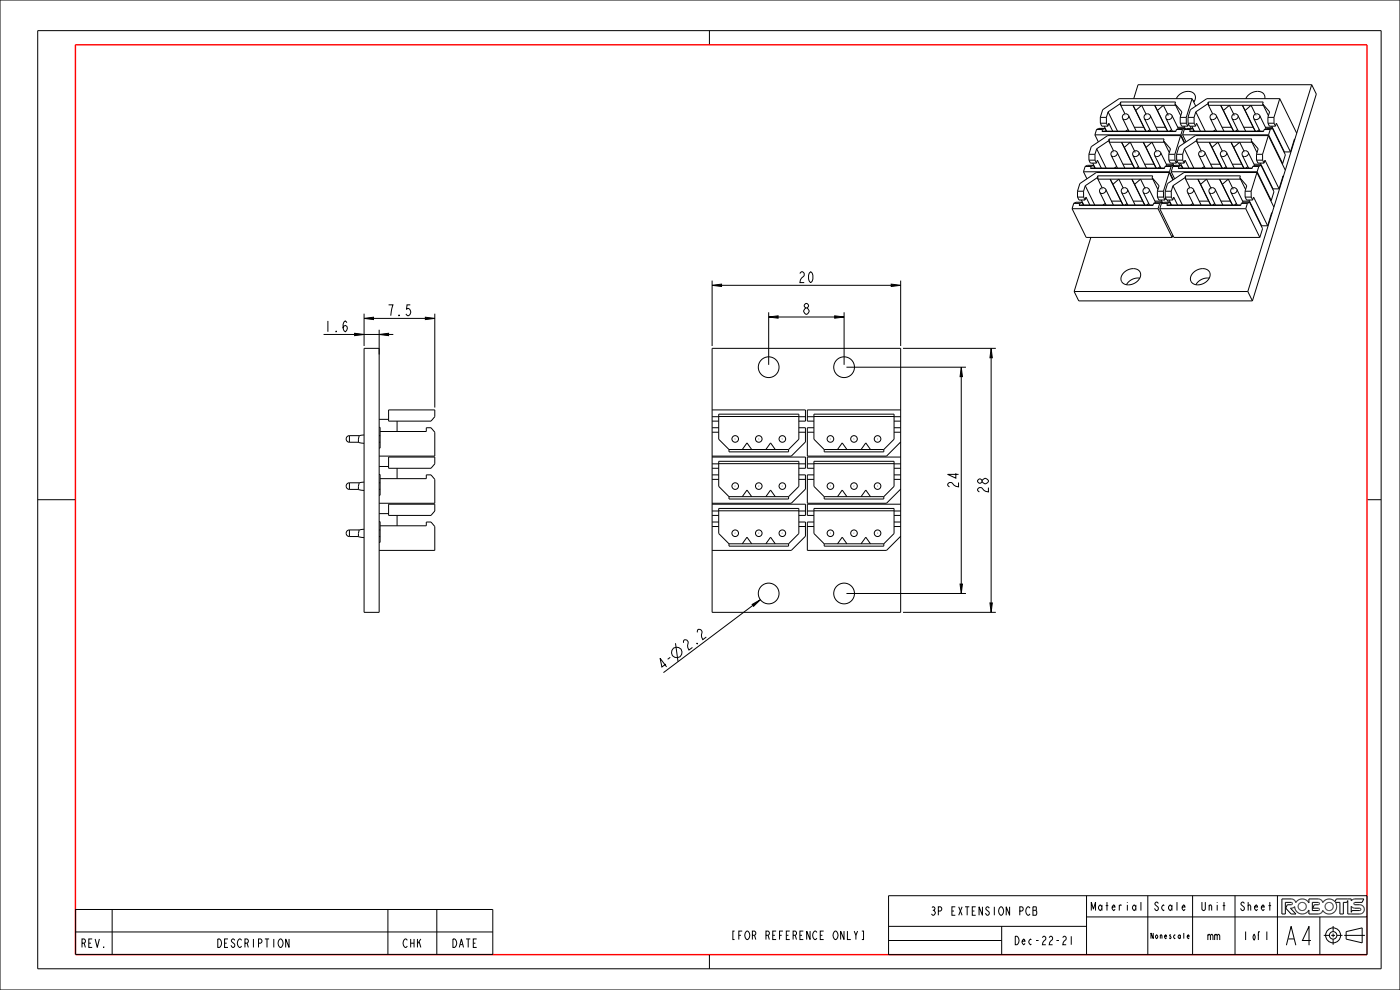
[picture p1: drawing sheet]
<svg xmlns="http://www.w3.org/2000/svg" width="297mm" height="210mm" viewBox="0 0 297 210" stroke-linecap="round" stroke-linejoin="round" font-family="sans-serif">
<defs><g id="words">
<text font-size="5.2" x="271.8" y="200.5">A4</text>
<g font-size="3">
<text x="169.2" y="59.9">20</text>
<text x="68.6" y="70.4">1.6</text>
<text x="82" y="67">7.5</text>
<text x="170.1" y="66.7">8</text>
<text x="203.3" y="103.7" transform="rotate(-90 203.3 103.7)">24</text>
<text x="209.7" y="104.8" transform="rotate(-90 209.7 104.8)">28</text>
<text x="140.4" y="142.2" transform="rotate(-37 140.4 142.2)">4-</text>
<text x="145.8" y="138.2" transform="rotate(-37 145.8 138.2)">2.2</text>
</g>
<g font-size="2.3">
<text x="197" y="194.2">3P EXTENSION PCB</text>
<text x="232.3" y="193.2">Material</text>
<text x="245.2" y="193.2">Scale</text>
<text x="255.1" y="193.2">Unit</text>
<text x="263.2" y="193.2">Sheet</text>
<text x="17" y="201">REV.</text>
<text x="44.9" y="201">DESCRIPTION</text>
<text x="84.8" y="201">CHK</text>
<text x="95" y="201">DATE</text>
<text x="154.9" y="199.3">[FOR REFERENCE ONLY]</text>
<text x="214.4" y="200.4">Dec-22-21</text>
<text x="255.5" y="199.4">mm</text>
<text x="263.8" y="199.4">1 of 1</text>
</g>
<text font-size="1.6" x="244.3" y="199.1">Nonescale</text>
</g></defs>
<g fill="#000">
<path d="M77.2 67.5l2-.2v.5zM75.2 70.7l2 .2-2 .3zM80.4 70.9l2-.2v.5zM90.2 67.3l2 .2-2 .3zM151.1 60.5l2-.2v.5zM163.1 67.2l2-.2v.5zM177.1 67l2 .2-2 .3zM189.1 60.3l2 .2-2 .3zM203.9 77.9l.3 2h-.5zM210.3 73.9l.2 2h-.5zM159.6 128.2l1.7-1-1.4 1.4zM203.7 123.9h.5l-.3 2z"/>
<path d="M210 127.9h.5l-.2 2z"/>
</g>
<g fill="none" stroke="#000" stroke-width=".21">
<path d="M0 0h297v210h-297zM8 6.5h285v199h-285zM150.5 6.5v3M151.1 59.5v13.9M191.1 59.5v13.9M68.6 70.9h6.6M75.2 70.7l2 .2-2 .3zM77.2 67.5l2-.2v.5zM77.2 66.5v6.9M77.2 70.9h3.2M79.2 67.5h11M80.4 70.9l2-.2v.5z"/>
<path d="M80.4 69.9v5.3M82.4 70.9h1M90.2 67.3l2 .2-2 .3zM92.2 66.5v20M151.1 60.5l2-.2v.5zM153.1 60.5h36M163.1 67.2l2-.2v.5zM163.1 66.2v11.2M165.1 67.2h12M177.1 67l2 .2-2 .3zM179.1 66.2v11.2M179.6 77.9h25.3"/>
<path d="M189.1 60.3l2 .2-2 .3zM191.6 73.9h19.7M203.9 77.9l.3 2h-.5zM203.9 79.9v44M210.3 73.9l.2 2h-.5zM210.3 75.9v52M8 106h8M290 106h3M143.3 136.4l.5 4M159.6 128.2l1.7-1-1.4 1.4zM159.7 128.4l-19 14.3M179.6 125.9h25.3"/>
<path d="M191.6 129.9h19.7M203.7 123.9h.5l-.3 2zM210 127.9h.5l-.2 2zM16 192.9h88.5v9.6h-88.5zM16 197.7h88.5M23.8 192.9v9.6M82.3 192.9v9.6M92.7 192.9v9.6M188.5 190h101.5v12.5h-101.5zM188.5 199.5h24M188.5 196.5h42M212.5 196.5v6"/>
<path d="M230.5 194.5h59.5M230.5 190v12.5M231.5 193.2v-1.8l.5 1.5 .4-1.5v1.8M243.5 190v12.5M253 190v12.5M262 190v12.5M271 190v12.5M273.9 191.4h.1M274 191.4h.1M274 191.9h-.1M274 191.9h.1M274 191.4l.1 .1"/>
<path d="M274.1 191.5l.1 .1M274.1 191.8v.1M274.2 191.8h-.1M274.2 191.6v.1M274.2 191.7v.1M275.4 192.3h.1M275.4 192.3v.1M275.4 192.2v.1M275.4 192.4h.1M275.4 192.1v.1M275.4 192.4l.1 .2M275.5 192l-.1 .1"/>
<path d="M275.5 192.6h.1M275.5 191.9v.1M275.5 192.6v.1M275.5 191.9h.1M275.5 192.7h.1M275.5 192.7l.1 .2M275.6 192.9h.1M275.6 192.9l.2 .1M275.8 191.5l-.3 .4M275.8 193l.1 .1M275.9 191.5h-.1M275.9 193.1h.1"/>
<path d="M276 191.5h-.1M276 193.1h.1M276 191.4v.1M276.1 191.4h-.1M276.1 193.1h.1M276.1 191.4h.1M276.1 193.1h.2M276.3 191.4h-.2M276.3 191.4h.1M276.3 193.1h.1M276.4 191.4h.1M276.5 191.4l.1 .1"/>
<path d="M276.6 193.1h-.3M276.6 191.5h.1M276.6 193.1h.1M276.7 193l-.1 .1M276.7 191.5h.1M276.7 193h.1M276.7 191.5l.4 .5M277 192.8l-.3 .2M277 192.8h.1M277.1 192.6l-.1 .2M277.1 192h.1M277.1 192.6h.1"/>
<path d="M277.1 192v.1M277.1 192.4v.2M277.1 192.1v.1M277.1 192.4h.1M277.1 192.2v.1M277.1 192.3v.1M277.1 192.3h.1M279.7 191.4h-1.3v1.7h1.3M279.7 191.9h-.9l-.3 .7h1.2M279.7 192.6h.1M279.7 191.4h.1M279.7 193.1h.1"/>
<path d="M279.7 192.6v.1M279.7 191.9h.1M279.7 192.7h.1M279.8 193.1h-.1M279.8 191.4h.1M279.8 193.1h.1M279.8 191.9h.1M279.8 192.7h.1M279.8 191.4v.1M279.8 191.5h.1M279.9 192.7v.1M279.9 191.5h.1"/>
<path d="M279.9 191.8l-.1 .1M279.9 193.1h-.1M279.9 192.8h.1M279.9 191.8h.1M279.9 191.5v.1M279.9 193h.1M279.9 191.6h.1M279.9 191.7v.1M279.9 192.8v.1M279.9 191.7h.1M279.9 192.9h.1M279.9 191.6v.1"/>
<path d="M280 194.5v8M280.8 198.4h1.2M281.1 192.3h.1M281.1 192.3v.1M281.1 192.2v.1M281.1 192.2h.1M281.1 192.4v.1M281.1 192.5l.2 .4M281.1 192.1v.1M281.1 192v.1M281.2 191.9l-.1 .1M281.2 191.9h.1"/>
<path d="M281.2 191.8v.1M281.3 191.8h-.1M281.3 192.9h.1M281.4 192.9v.1M281.4 191.7l-.1 .1M281.4 191.7h.1M281.4 193h.1M281.5 193h.1M281.5 191.5l-.1 .2M281.5 193l.1 .1M281.6 191.5h-.1M281.6 193.1h.1"/>
<path d="M281.6 191.5h.1M281.7 191.5h-.1M281.7 193.1h.1M281.8 191.4l-.1 .1M281.8 193.1h.1M281.8 191.4h.1M281.8 193.1l.2 .1M282 191.4h-.2M282 191.4h.1M282 191.4l.2 .1M282 193.2h.1M282.1 193.2h-.1"/>
<path d="M282.1 193.1v.1M282.2 191.5h.1M282.2 193.1h-.1M282.3 191.5h.1M282.3 193.1h-.1M282.4 191.5h.1M282.4 193.1h-.1M282.4 191.5l.2 .1M282.4 193.1h.1M282.4 198.4h.8M282.5 193l-.1 .1M282.5 193h.1"/>
<path d="M282.6 191.6v.1M282.6 191.7h.1M282.6 191.7l.2 .3M282.7 192.8l-.2 .2M282.7 192.8h.1M282.7 192.7v.1M282.7 192.7h.1M282.8 192.6l-.1 .1M282.8 192.6h.1M282.8 192v.1M282.8 192.1v.1M282.8 196.4v1.2"/>
<path d="M282.8 198v.8M282.8 199.2v1.2M282.8 192.5v.1M282.8 192.4v.1M282.8 192.2h.1M282.8 192.2v.1M282.8 192.3v.1M282.8 192.3h.1M283.6 198.4h1.2M285.2 198.4h4.4M285.6 197.6l3.4-.8v3.2l-3.4-.8zM285.9 190.7h.1"/>
<path d="M286.5 193.9h.1M286.7 192.2v.1M286.7 192.2v1.3l.1-.4M286.7 193.9h.1M286.7 192.3h.1M286.7 192.3l.1 .1M286.8 192.4h.1M286.8 193.1h1.7M286.8 193.1h.1M286.9 192.4v.1M286.9 192.5l.5 .1M287.2 191.7h.1"/>
<path d="M287.2 191.7v.1M287.2 191.8h.1M287.2 191.8l.1 .1M287.3 191.9h.1M287.4 191.9h.1M287.4 192.6h.1M287.4 192.6h1.1M287.4 191.4l-.2 .2M287.5 191.9h1a.98 .98 0 0 1 .9 1 .98 .98 0 0 1-.9 1h-2.6v-2.9l-.2 .4h-.7v2.5h-.7v-2.5h-1a1.6 1.6 0 0 1-.5 2.2 1.6 1.6 0 0 1-2.2-.5l-.2 .5-.5 .3h-2.2v-.9a1.6 1.6 0 0 1-1.8 .8 1.6 1.6 0 0 1-1.2-1.5l-.4 .3h-.5l1.1 1.3h-1l-1.1-1.3 .3-.7h.8M287.5 191.4h1.5l.3-.7h-2l-.6 .4v-.4h-3.2l-.3 .6a1.6 1.6 0 0 0-2.6 .1l-.2-.4-.5-.3h-2.2v.8a1.6 1.6 0 0 0-2.8 0l-.3-.5-.4-.3h-2.3v3.2h.8v-2.5h1.2M287.5 191.4h-.1M288.5 192.6h.1"/>
<path d="M288.5 192.6v.1M288.5 193.1h.1M288.5 192.7h.1M288.6 193.1h-.1M288.6 192.7h.1M288.6 193.1h.1M288.6 192.7l.1 .1M288.7 193l-.1 .1M288.7 192.8h.1M288.7 193h.1M288.7 192.8v.1M288.7 192.9v.1"/>
<path d="M288.7 192.9h.1M150.5 202.5v3"/>
<circle cx="143.6" cy="138.4" r="1.13"/>
<circle cx="282.8" cy="198.4" r="1.59"/>
<circle cx="282.8" cy="198.4" r=".79"/>
</g>
<path d="M16 9.5h274v193h-274z" fill="none" stroke="#f00" stroke-width=".3"/>
<!-- layer: 9_ALL_COMPONENTS -->
<g fill="none" stroke="#000" stroke-width=".21">
<path d="M278.3 18h-36.9l-.9 2.9M278.3 18l-13.6 43.8M278.3 18l.9 2-13.5 43.8M229.9 36.4l.7 1.5M229.9 36.4h18.2M230.2 35.3l-.3 1.1M230.2 35.3h1.3M230.2 39.4l-.3 1.2M230.2 39.4l2 4.1M231 32.7v1.3M231 32.7h1.3M231 34l.3 .6h1.3"/>
<path d="M231 34h1.3M231.5 35.3l-.1 .4M231.8 34.6l.5 1.1M232 35.1l.2 .6M232 35.1h-1.3l-.5 .2M232 35.1l-.5 .2M232.3 28.6l.7 1.5M232.3 28.6h18.2M232.3 32.7v1.3M232.3 34l.3 .6M232.6 34.6l.2-.6 .8 1.7M232.6 27.5l-.3 1.1"/>
<path d="M232.6 27.5h1.3M232.6 31.6l-.3 1.1M232.6 31.6l2.1 4.1M232.8 37.7l1 2.1M232.8 37.7l-2.6 1.7M232.9 37.3l-.1 .4M232.9 37.3v.7h11.7M232.9 37.3h11.6l-.1 .4M233.4 24.9v1.2M233.4 24.9h1.3M233.4 26.1l.3 .7h1.3M233.4 26.1h1.3"/>
<path d="M233.9 27.5l-.1 .4M234.2 26.8l.6 1M234.4 27.2h-1.3l-.5 .3M234.4 27.2l-.5 .3M234.4 27.2l.3 .6M234.7 24.9v1.2M234.7 26.1l.3 .7M235 26.8l.2-.7 .8 1.7M235.1 23.7l-.4 1.2M235.1 23.7l2 4.1M235.2 29.9l-2.6 1.7M235.2 29.9l1 2.1"/>
<path d="M235.3 29.5l-.1 .4M235.3 29.5v.7h11.7M235.3 29.5h11.6l-.1 .4M235.7 33l1.4 2.7M236.2 32.2h.1M236.9 35.3l-.5 .4M237 32.4v.4l-.4 .3-.5 .1-.4-.2M237 32.4l1.6 3.3M237 32.4a.7 .7 0 0 0-1.1-.2l-.2 .4v.4M237.6 22l-2.5 1.7M237.6 22l1 2.1M237.7 21.6l-.1 .4"/>
<path d="M237.7 21.6l.1 .7h11.6M237.7 21.6h11.7l-.2 .4M238.2 25.1l1.3 2.7M238.2 34.8h2M238.3 39.9l-.9-1.9-1.3 1.1-.6-1.1 2.7 5.5-.4-.8h-2M238.5 31.3l1.3-1.1 .9 1.8M238.5 31.3l-.6-1.1 2.3 4.6M238.5 31.3l2.2 4.4-.5-.9M238.6 24.4h.1M239.3 27.5l-.5 .3M239.4 24.5v.4l-.4 .4-.5 .1-.3-.3M239.4 24.5l1.6 3.3"/>
<path d="M239.4 24.5a.7 .7 0 0 0-1.1-.1l-.2 .3 .1 .4M240.4 33l1.3 2.7M240.6 27h2M240.8 32.2h.1M240.9 23.4l1.3-1.1 .9 1.9M240.9 23.4l-.5-1.1 2.2 4.7M240.9 23.4l2.2 4.4M241.5 35.3l-.4 .4M241.6 32.4v.4l-.4 .3-.5 .1-.3-.2M241.6 32.4l1.6 3.3M241.6 32.4a.7 .7 0 0 0-1.1-.2l-.2 .4 .1 .4M242.6 27l.5 .8"/>
<path d="M242.8 25.1l1.3 2.7M242.8 34.8h2M242.9 39.9l-.9-1.9-1.3 1.1-.6-1.1 2.8 5.5-.5-.8h-2M243.1 31.3l1.3-1.1 .9 1.8M243.1 31.3l2.2 4.4-.5-.9M243.1 31.3l-.6-1.1 2.3 4.6M243.2 24.4h.1M243.9 27.5l-.4 .3M244 24.5v.4l-.4 .4-.5 .1-.3-.3M244 24.5l1.6 3.3M244 24.5a.7 .7 0 0 0-1.1-.1l-.2 .3 .1 .4M244.4 37.7l1.5 1.7-.4 1.2"/>
<path d="M244.4 37.7l1.2 2.5M245 33l1.3 2.7M245.2 27h2M245.4 32.2h.1M245.5 23.4l1.3-1.1 .9 1.9M245.5 23.4l2.2 4.4-.5-.8M245.5 23.4l-.5-1.1 2.2 4.7M246.1 35.3l-.4 .4M246.2 32.4v.4l-.4 .3-.5 .1-.3-.2M246.2 32.4l1.4 2.7M246.2 32.4a.7 .7 0 0 0-1.1-.2l-.2 .4 .1 .4M246.8 29.9l1.5 1.7-.4 1.1"/>
<path d="M246.8 29.9l1.3 2.5M247 35.7h-15.6M247.2 35.3l-.2 .4h-15.6M247.2 35.3h1.2M247.4 25.1l1.3 2.7M247.4 34.8h1.5M247.8 24.4h.1M247.9 32.7l.1 1.3M247.9 32.7h1.3M248 34l.3 .6h1.3M248 34h1.3M248 36.6h-15.4l-3.5 2.3-.5 1.7"/>
<path d="M248 36.6l-1.2 4M248 36.6l.8 1.6M248.1 36.4l.8 1.7M248.4 35.3l-.3 1.1M248.5 36.4l.7 1.5M248.5 36.4h18.2M248.5 27.5l-.4 .3M248.6 24.5v.4l-.4 .4-.5 .1-.3-.3M248.6 24.5l1.4 2.8M248.6 24.5a.7 .7 0 0 0-1.1-.1l-.2 .3 .1 .4M248.8 34.6l.3 .6M248.8 35.3l-.3 1.1"/>
<path d="M248.8 35.3h1.3M248.8 39.4l-.3 1.2M248.8 39.4l2 4.1M248.9 35.1h-1.3l-.4 .2M248.9 35.1l-.5 .2M248.9 35.1l.1 .1M249.2 32.7l.1 1.3M249.2 22l1.5 1.7-.3 1.2M249.2 22l1.3 2.5M249.3 34l.3 .6M249.5 27.8l-15.7 .1M249.6 20.9l.4-.7 .8-.5 .9-.3h.8l.7 .4 .3 .5 .1 .7-.3 .7"/>
<path d="M249.6 27.5l-.2 .4h-15.6M249.6 27.5h1.3M249.6 32.7v1.3M249.6 32.7h1.3M249.6 34l.3 .6h1.3M249.6 34h1.3M249.7 34.1l-.1 .5M249.8 27h1.5M250.1 34.6l.2 .5M250.1 35.3l-.1 .4M250.4 24.9v1.2M250.4 24.9h1.3"/>
<path d="M250.4 26.1l.3 .7h1.3M250.4 26.1h1.3M250.4 34.6l.5 1.1M250.5 28.8h-15.5l-3.5 2.3-.5 1.6M250.5 28.8l-1.3 3.9M250.5 28.8l.7 1.5M250.5 28.6l.8 1.7M250.6 35.1h-1.3l-.5 .2M250.6 35.1l-.5 .2M250.6 35.1l.3 .6M250.9 27.5l-.4 1.1M250.9 28.6l.7 1.5"/>
<path d="M250.9 28.6h18.2M250.9 32.7v1.3M250.9 34l.3 .6M251.2 26.8l.3 .6M251.2 34.6l.2-.6 .8 1.7M251.2 27.5l-.3 1.1M251.2 27.5h1.3M251.3 31.6l-.4 1.1M251.3 31.6l2 4.1M251.3 27.2h-1.3l-.4 .3M251.3 27.2l-.4 .3M251.3 27.2l.1 .2"/>
<path d="M251.4 37.7l-2.6 1.7M251.4 37.7l1 2.1M251.5 37.3l-.1 .4M251.5 37.3v.7h11.7M251.5 37.3h11.6l-.1 .4M251.7 24.9v1.2M251.7 26.1l.3 .7M252 24.9v1.2M252 24.9h1.3M252 26.1l.3 .7h1.3M252 26.1h1.3M252.1 26.3l-.1 .5"/>
<path d="M252.5 26.8l.2 .4M252.5 27.5l-.1 .4M252.8 26.8l.6 1M252.9 20.9h-15.5l-3.5 2.4-.5 1.6M252.9 20.9l-1.2 4M252.9 20.9l.8 1.6M253 27.2h-1.3l-.5 .3M253 27.2l-.5 .3M253 27.2l.3 .6M253.1 21.4h.3M253.3 24.9v1.2M253.3 26.1l.3 .7"/>
<path d="M253.6 26.8l.2-.7 .9 1.7M253.7 23.7l-.4 1.2M253.7 23.7l2 4.1M253.8 29.9l-2.5 1.7M253.8 29.9l1 2.1M253.9 29.5l-.1 .4M253.9 29.5v.7h11.7M253.9 29.5h11.7l-.2 .4M254.4 33l1.3 2.7M254.7 39.1l1.3-1.1 .9 1.9M254.7 39.1l2.1 4.4-.4-.8M254.7 39.1l-.6-1.1 2.3 4.7"/>
<path d="M254.8 32.2h.1M255.5 35.3l-.5 .4M255.6 32.4v.4l-.4 .3-.5 .1-.3-.2M255.6 32.4l1.6 3.3M255.6 32.4a.7 .7 0 0 0-1.1-.2l-.2 .4 .1 .4M256.2 22l-2.5 1.7M256.2 22l1.1 2.1M256.3 21.6l-.1 .4M256.3 21.6l.1 .7h11.6M256.3 21.6h11.7l-.1 .4M256.8 25.1l1.3 2.7M256.8 34.8h2l.5 .9"/>
<path d="M257.2 24.4h.1M257.9 27.5l-.5 .3M258 24.5v.4l-.4 .4-.5 .1-.3-.3M258 24.5l1.6 3.3M258 24.5a.7 .7 0 0 0-1.1-.1l-.2 .3 .1 .4M259 33l1.3 2.7M259.3 32l-.9-1.8-1.3 1.1-.6-1.1 2.8 5.5M259.3 39.1l1.3-1.1 .9 1.9M259.3 39.1l2.1 4.4-.4-.8M259.3 39.1l-.6-1.1 2.3 4.7M259.4 32.2h.1M260.1 35.3l-.4 .4"/>
<path d="M260.2 32.4v.4l-.4 .3-.5 .1-.3-.2M260.2 32.4l1.6 3.3M260.2 32.4a.7 .7 0 0 0-1.1-.2l-.2 .4 .1 .4M261.4 25.1l1.3 2.7M261.4 34.8h2l.5 .9M261.7 24.2l-.9-1.9-1.3 1.1-.5-1.1 2.7 5.5-.5-.8h-2M261.8 24.4h.1M262.5 27.5l-.4 .3M262.6 24.5v.4l-.4 .4-.5 .1-.3-.3M262.6 24.5l1.7 3.3M262.6 24.5a.7 .7 0 0 0-1.1-.1l-.2 .3 .1 .4M263 37.7l1.5 1.7-.4 1.2"/>
<path d="M263 37.7l1.2 2.5M263.6 33l1.3 2.7M263.9 32l-.9-1.8-1.3 1.1-.6-1.1 2.8 5.5M264 32.2h.1M264.3 20.9l.4-.6 .6-.5 .7-.3 .8-.1 .7 .1 .5 .3 .3 .5v.6M264.7 35.3l-.4 .4M264.8 32.4v.4l-.4 .3-.5 .1-.3-.2M264.8 32.4l1.4 2.7M264.8 32.4a.7 .7 0 0 0-1.1-.2l-.2 .4 .1 .4M265.4 29.9l1.5 1.7-.3 1.1M265.4 29.9l1.3 2.5M265.7 35.7h-15.7"/>
<path d="M265.8 35.3l-.2 .4h-15.6M265.8 35.3h1.2M266 25.1l1.3 2.7M266 34.8h1.5M266.3 24.2l-.9-1.9-1.3 1.1-.5-1.1 2.7 5.5-.4-.8h-2.1M266.4 24.4h.1M266.6 32.7h1.2M266.6 32.7v1.3M266.6 34l.3 .6h1.3M266.6 34h1.3M266.6 36.6h-15.4l-3.5 2.3-.5 1.7M266.6 36.6l-1.2 4"/>
<path d="M266.6 36.6l3.6 7.3M266.7 36.4l3 6.1M267 35.3l-.3 1.1M267.1 27.5l-.3 .3M267.2 24.5v.4l-.4 .4-.5 .1-.3-.3M267.2 24.5l1.4 2.8M267.2 24.5a.7 .7 0 0 0-1.1-.1l-.2 .3 .1 .4M267.4 34.6l2.7 5.5M267.5 35.1h-1.3l-.4 .2M267.5 35.1l-.5 .2M267.5 35.1l2.8 5.6-.6 1.8M267.8 32.7l.1 1.3"/>
<path d="M267.9 22l1.4 1.7-.3 1.2M267.9 22l1.2 2.5M267.9 34l.3 .6M268.1 27.8l-15.7 .1M268.2 34.6l.2-.6 2.9 6.1M268.2 27.5l-.2 .4h-15.6M268.2 27.5h1.3M268.5 27h1.4M269 37.8l-.1 .1M269 24.9v1.2M269 24.9h1.3M269 26.1l.3 .7h1.3"/>
<path d="M269 26.1h1.3M269.1 28.8h-15.5l-3.5 2.3-.5 1.6M269.1 28.8l-1.3 3.9M269.1 28.8l3.6 7.3M269.1 28.6l3 6.1M269.5 27.5l-.4 1.1M269.8 26.8l2.7 5.4M269.9 27.2h-1.3l-.4 .3M269.9 27.2l-.4 .3M269.9 27.2l2.8 5.6-.6 1.9M270.3 24.9v1.2M270.3 26.1l.3 .7"/>
<path d="M270.6 26.8l.2-.7 3 6.1M271.4 30l-.1 .1M271.5 20.9h-15.5l-3.5 2.4-.5 1.6M271.5 20.9l-1.2 4M271.5 20.9l3.6 7.4M272 34.7h.1M272.2 37.4v-.1l-.9 2.8M272.5 32.2h1.3M272.5 32.2l-.1 .1M274.6 29.6v-.1l-.8 2.7M227.4 44.3l3 6.1h18.3M227.4 44.3h18.3"/>
<path d="M227.8 43.1l-.4 1.2M227.8 43.1h1.3M228.6 40.6v1.2M228.6 40.6h1.3M228.6 41.8l.3 .6h1.3M228.6 41.8h1.3M229.1 43.1l-.2 .5M229.4 42.4l.5 1.1M229.5 42.9l.3 .6M229.5 42.9h-1.2l-.5 .2M229.5 42.9l-.4 .2M229.9 40.6v1.2"/>
<path d="M229.9 41.8l.3 .6M230.2 42.4l.2-.6 .8 1.7M231.4 50.4l-3.5 11.4M233.3 40.8l1.3 2.7M233.7 40.1h.1M234.5 43.2l-.5 .3M234.6 40.2v.4l-.4 .3-.5 .1-.4-.2M234.6 40.2l1.6 3.3M234.6 40.2a.7 .7 0 0 0-1.2-.2l-.1 .4v.4M237.9 40.8l1.3 2.7M238.4 40.1h-.1M238.4 57.8l1.2-.7 1.3-.1 .9 .6 .2 .4v.5l-.4 .8-.8 .7-1 .4h-.9l-.7-.4-.4-.6 .1-.8z"/>
<path d="M239.1 43.2l-.4 .3M239.2 40.2v.4l-.4 .3-.5 .1-.4-.2M239.2 40.2l1.6 3.3M239.2 40.2a.7 .7 0 0 0-1.2-.2l-.1 .4v.4M241.8 59h-.7l-.9 .3-.7 .4-.5 .7M242.5 40.8l1.4 2.7M243 40.1h.1M243.7 43.2l-.4 .3M243.8 40.2v.4l-.4 .3-.5 .1-.4-.2M243.8 40.2l1.3 2.7M243.8 40.2a.7 .7 0 0 0-1.2-.2l-.1 .4v.4M244.6 43.5l-15.7 .1"/>
<path d="M244.7 43.1l-.1 .5h-15.7M244.7 43.1h1.3M245 42.7h1.5M245.5 40.6v1.2M245.5 40.6h1.3M245.5 41.8l.3 .6h1.3M245.5 41.8h1.3M245.7 44.3l3 6.1M246 43.1l-.3 1.2M246 44.3l3 6.1h18.3M246 44.3h18.3M246.3 42.4l.3 .6"/>
<path d="M246.4 43.1l-.4 1.2M246.4 43.1h1.3M246.5 42.9l.1 .2M246.5 42.9h-1.3l-.5 .2M246.5 42.9l-.5 .2M246.8 40.6v1.2M246.8 41.8l.3 .6M247.2 40.6v1.2M247.2 40.6h1.3M247.2 41.8l.3 .6h1.3M247.2 41.8h1.3M247.3 42l-.2 .4"/>
<path d="M247.6 42.4l.3 .5M247.7 43.1l-.2 .5M248 42.4l.5 1.1M248.1 42.9l.3 .6M248.1 42.9h-1.2l-.5 .2M248.1 42.9l-.4 .2M248.5 40.6v1.2M248.5 41.8l.3 .6M248.8 42.4l.2-.6 .8 1.7M248.8 49.9l-.1 .5M251.9 40.8l1.3 2.7M252.4 40.1h-.1"/>
<path d="M253.1 43.2l-.5 .3M253.2 57.8l1.2-.7 1.2-.1 .9 .6 .2 .4v.5l-.4 .8-.8 .7-.9 .4h-1l-.7-.4-.3-.6v-.8zM253.2 40.2v.4l-.4 .3-.5 .1-.4-.2M253.2 40.2l1.6 3.3M253.2 40.2a.7 .7 0 0 0-1.2-.2l-.1 .4v.4M254.4 42.7h2M256.5 59h-.7l-.9 .3-.7 .4-.5 .7M256.5 40.8l1.4 2.7M257 40.1h.1M257.7 43.2l-.4 .3M257.8 40.2v.4l-.4 .3-.5 .1-.4-.2M257.8 40.2l1.6 3.3"/>
<path d="M257.8 40.2a.7 .7 0 0 0-1.2-.2l-.1 .4v.4M259 42.7h2M261.1 40.8l1.4 2.7M261.6 40.1h.1M262.3 43.2l-.4 .3M262.4 40.2v.4l-.4 .3-.5 .1-.4-.2M262.4 40.2l1.3 2.7M262.4 40.2a.7 .7 0 0 0-1.2-.2l-.1 .4v.4M263.2 43.5l-15.7 .1M263.3 43.1l-.1 .5h-15.7M263.3 43.1h1.3M263.6 42.7h1.5"/>
<path d="M264.1 40.6h1.3M264.1 40.6v1.2M264.1 41.8l.4 .6h1.2M264.1 41.8h1.3M264.3 44.3l3 6.1M264.6 43.1l-.3 1.2M265 42.4l2.6 5.5M265.1 42.9h-1.3l-.5 .2M265.1 42.9l-.5 .2M265.1 42.9l2.7 5.6-.5 1.9M265.4 40.6v1.2M265.4 41.8l.3 .6"/>
<path d="M265.7 42.4l.2-.6 3 6.1M266.5 45.7v.1M267.6 47.9h1.3M267.6 47.9v.1M269.6 42.5h.1M269.7 45.3l.1-.2-.9 2.8M270.1 40.1h1.2M270.1 40.1l-.1 .1M77.2 73.9h3.2v56h-3.2zM151.1 73.9h40v56h-40zM227.9 61.8l.9 2h36.9M227.9 61.8h36.8"/>
<path d="M264.7 61.8l1 2M74.1 92.4a.7 .7 0 0 0-.7 .7 .7 .7 0 0 0 .7 .7M74.1 92.4v1.4M74.1 93.8h1.9M74.1 92.4h2.1M76 93.2h.1M76 93.1h.1M76 93.2v.7l1.2 .1M76.2 92.4l-.2 .7M77.2 92.3l-1 .1M80.4 90.7h.2v4.4h-.2M80.4 99h2"/>
<path d="M80.4 93.8h.2M80.4 92.4h.2M80.4 89h2M80.6 91.5h9.8v-.8h1l.8 1v5.1h-11.8M82.4 97h9.8v1.4l-.8 .9h-9zM82.4 87h9.8v1.4l-.8 .9h-9zM84.2 89.3v2.2M84.2 99.3v2.2M151.1 87h19.8v2.3h-1.4M151.1 97h19.8v2.3h-1.4M151.1 99.3h1.4M151.1 98.4h1.4"/>
<path d="M151.1 91.7h1.4M151.1 90.7h1.4M151.1 89.3h1.4M151.1 88.4h1.4M152.5 98.4h17M152.5 88.4h17M154.6 95.4h12.7M154.6 95.4l-2.1-2.2v-5.3h17v5.3l-2.2 2.2M154.6 95.4v.5h12.7v-.5M157.5 95.4l1-1.4 1 1.4M162.5 95.4l1-1.4 1 1.4M169.5 90.7h1.4v3.1l-3 3h-16.8"/>
<path d="M169.5 98.4h1.4M169.5 91.7h1.4M169.5 88.4h1.4M171.3 98.4h1.4M171.3 91.7h1.4M171.3 88.4h1.4M172.7 90.7h-1.4v6.1h16.8l3-3M172.7 98.4h17M172.7 88.4h17M174.8 95.4h12.7M174.8 95.4l-2.1-2.2v-5.3h17v5.3l-2.2 2.2M174.8 95.4v.5h12.7v-.5"/>
<path d="M177.7 95.4l1-1.4 1 1.4M182.7 95.4l1-1.4 1 1.4M189.7 99.3h1.4M189.7 98.4h1.4M189.7 91.7h1.4M189.7 90.7h1.4M189.7 89.3h1.4M189.7 88.4h1.4M191.1 87h-19.8v2.3h1.4M191.1 97h-19.8v2.3h1.4M73.4 113.1a.69 .69 0 0 0 .7 .7M73.4 103.1a.69 .69 0 0 0 .7 .7"/>
<path d="M73.4 103.1h.1M73.4 113.1h.1M74.1 112.4a.69 .69 0 0 0-.7 .7M74.1 102.4a.69 .69 0 0 0-.7 .7M74.1 113.8h1.9M74.1 112.4h2.1M74.1 102.4v1.4M74.1 112.4v1.4M74.1 103.8h1.9M74.1 102.4h2.1M76 113.2h.1M76 103.2h.1"/>
<path d="M76 113.1h.1M76 103.1h.1M76 113.2v.7l1.2 .1M76 103.2v.7l1.2 .1M76.2 112.4l-.2 .7M76.2 102.4l-.2 .7M77.2 112.3l-1 .1M77.2 102.3l-1 .1M80.4 110.7h.2v4.4h-.2M80.4 113.8h.2M80.4 112.4h.2M80.4 109h2"/>
<path d="M80.4 100.7h.2v4.4h-.2M80.4 103.8h.2M80.4 102.4h.2M80.6 111.5h9.8v-.8h1l.8 1v5.1h-11.8M80.6 101.5h9.8v-.8h1l.8 1v5.1h-11.8M82.4 107h9.8v1.4l-.8 .9h-9zM84.2 109.3v2.2M151.1 111.7h1.4M151.1 110.7h1.4M151.1 109.3h1.4M151.1 107h19.8v2.3h-1.4M151.1 108.4h1.4"/>
<path d="M151.1 101.7h1.4M151.1 100.7h1.4M152.5 108.4h17M154.6 115.4h12.7M154.6 105.4h12.7M154.6 115.4l-2.1-2.2v-5.3h17v5.3l-2.2 2.2M154.6 105.4l-2.1-2.2v-5.3h17v5.3l-2.2 2.2M154.6 105.4v.5h12.7v-.5M154.6 115.4v.5h12.7v-.5M157.5 115.4l1-1.4 1 1.4M157.5 105.4l1-1.4 1 1.4M162.5 115.4l1-1.4 1 1.4"/>
<path d="M162.5 105.4l1-1.4 1 1.4M169.5 110.7h1.4v3.1l-3 3h-16.8M169.5 111.7h1.4M169.5 108.4h1.4M169.5 100.7h1.4v3.1l-3 3h-16.8M169.5 101.7h1.4M171.3 111.7h1.4M171.3 108.4h1.4M171.3 101.7h1.4M172.7 110.7h-1.4v6.1h16.8l3-3M172.7 108.4h17M172.7 100.7h-1.4v6.1h16.8l3-3"/>
<path d="M174.8 115.4h12.7M174.8 105.4h12.7M174.8 115.4v.5h12.7v-.5M174.8 115.4l-2.1-2.2v-5.3h17v5.3l-2.2 2.2M174.8 105.4v.5h12.7v-.5M174.8 105.4l-2.1-2.2v-5.3h17v5.3l-2.2 2.2M177.7 115.4l1-1.4 1 1.4M177.7 105.4l1-1.4 1 1.4M182.7 115.4l1-1.4 1 1.4M182.7 105.4l1-1.4 1 1.4M189.7 111.7h1.4M189.7 110.7h1.4"/>
<path d="M189.7 109.3h1.4M189.7 108.4h1.4M189.7 101.7h1.4M189.7 100.7h1.4M191.1 107h-19.8v2.3h1.4"/>
<circle cx="163.1" cy="77.9" r="2.2"/>
<circle cx="179.1" cy="77.9" r="2.2"/>
<circle cx="156" cy="93.1" r=".7"/>
<circle cx="156" cy="93.1" r=".01"/>
<circle cx="161" cy="93.1" r=".7"/>
<circle cx="161" cy="93.1" r=".01"/>
<circle cx="166" cy="93.1" r=".7"/>
<circle cx="166" cy="93.1" r=".01"/>
<circle cx="176.2" cy="93.1" r=".7"/>
<circle cx="176.2" cy="93.1" r=".01"/>
<circle cx="181.2" cy="93.1" r=".7"/>
<circle cx="181.2" cy="93.1" r=".01"/>
<circle cx="186.2" cy="93.1" r=".7"/>
<circle cx="186.2" cy="93.1" r=".01"/>
<circle cx="156" cy="113.1" r=".7"/>
<circle cx="156" cy="103.1" r=".7"/>
<circle cx="156" cy="103.1" r=".01"/>
<circle cx="156" cy="113.1" r=".01"/>
<circle cx="161" cy="113.1" r=".7"/>
<circle cx="161" cy="103.1" r=".7"/>
<circle cx="161" cy="103.1" r=".01"/>
<circle cx="161" cy="113.1" r=".01"/>
<circle cx="166" cy="113.1" r=".7"/>
<circle cx="166" cy="103.1" r=".7"/>
<circle cx="166" cy="103.1" r=".01"/>
<circle cx="166" cy="113.1" r=".01"/>
<circle cx="176.2" cy="113.1" r=".7"/>
<circle cx="176.2" cy="103.1" r=".7"/>
<circle cx="176.2" cy="103.1" r=".01"/>
<circle cx="176.2" cy="113.1" r=".01"/>
<circle cx="181.2" cy="113.1" r=".7"/>
<circle cx="181.2" cy="103.1" r=".7"/>
<circle cx="181.2" cy="103.1" r=".01"/>
<circle cx="181.2" cy="113.1" r=".01"/>
<circle cx="186.2" cy="113.1" r=".7"/>
<circle cx="186.2" cy="103.1" r=".7"/>
<circle cx="186.2" cy="103.1" r=".01"/>
<circle cx="186.2" cy="113.1" r=".01"/>
<circle cx="163.1" cy="125.9" r="2.2"/>
<circle cx="179.1" cy="125.9" r="2.2"/>
</g>
<use href="#words"/>
</svg>
